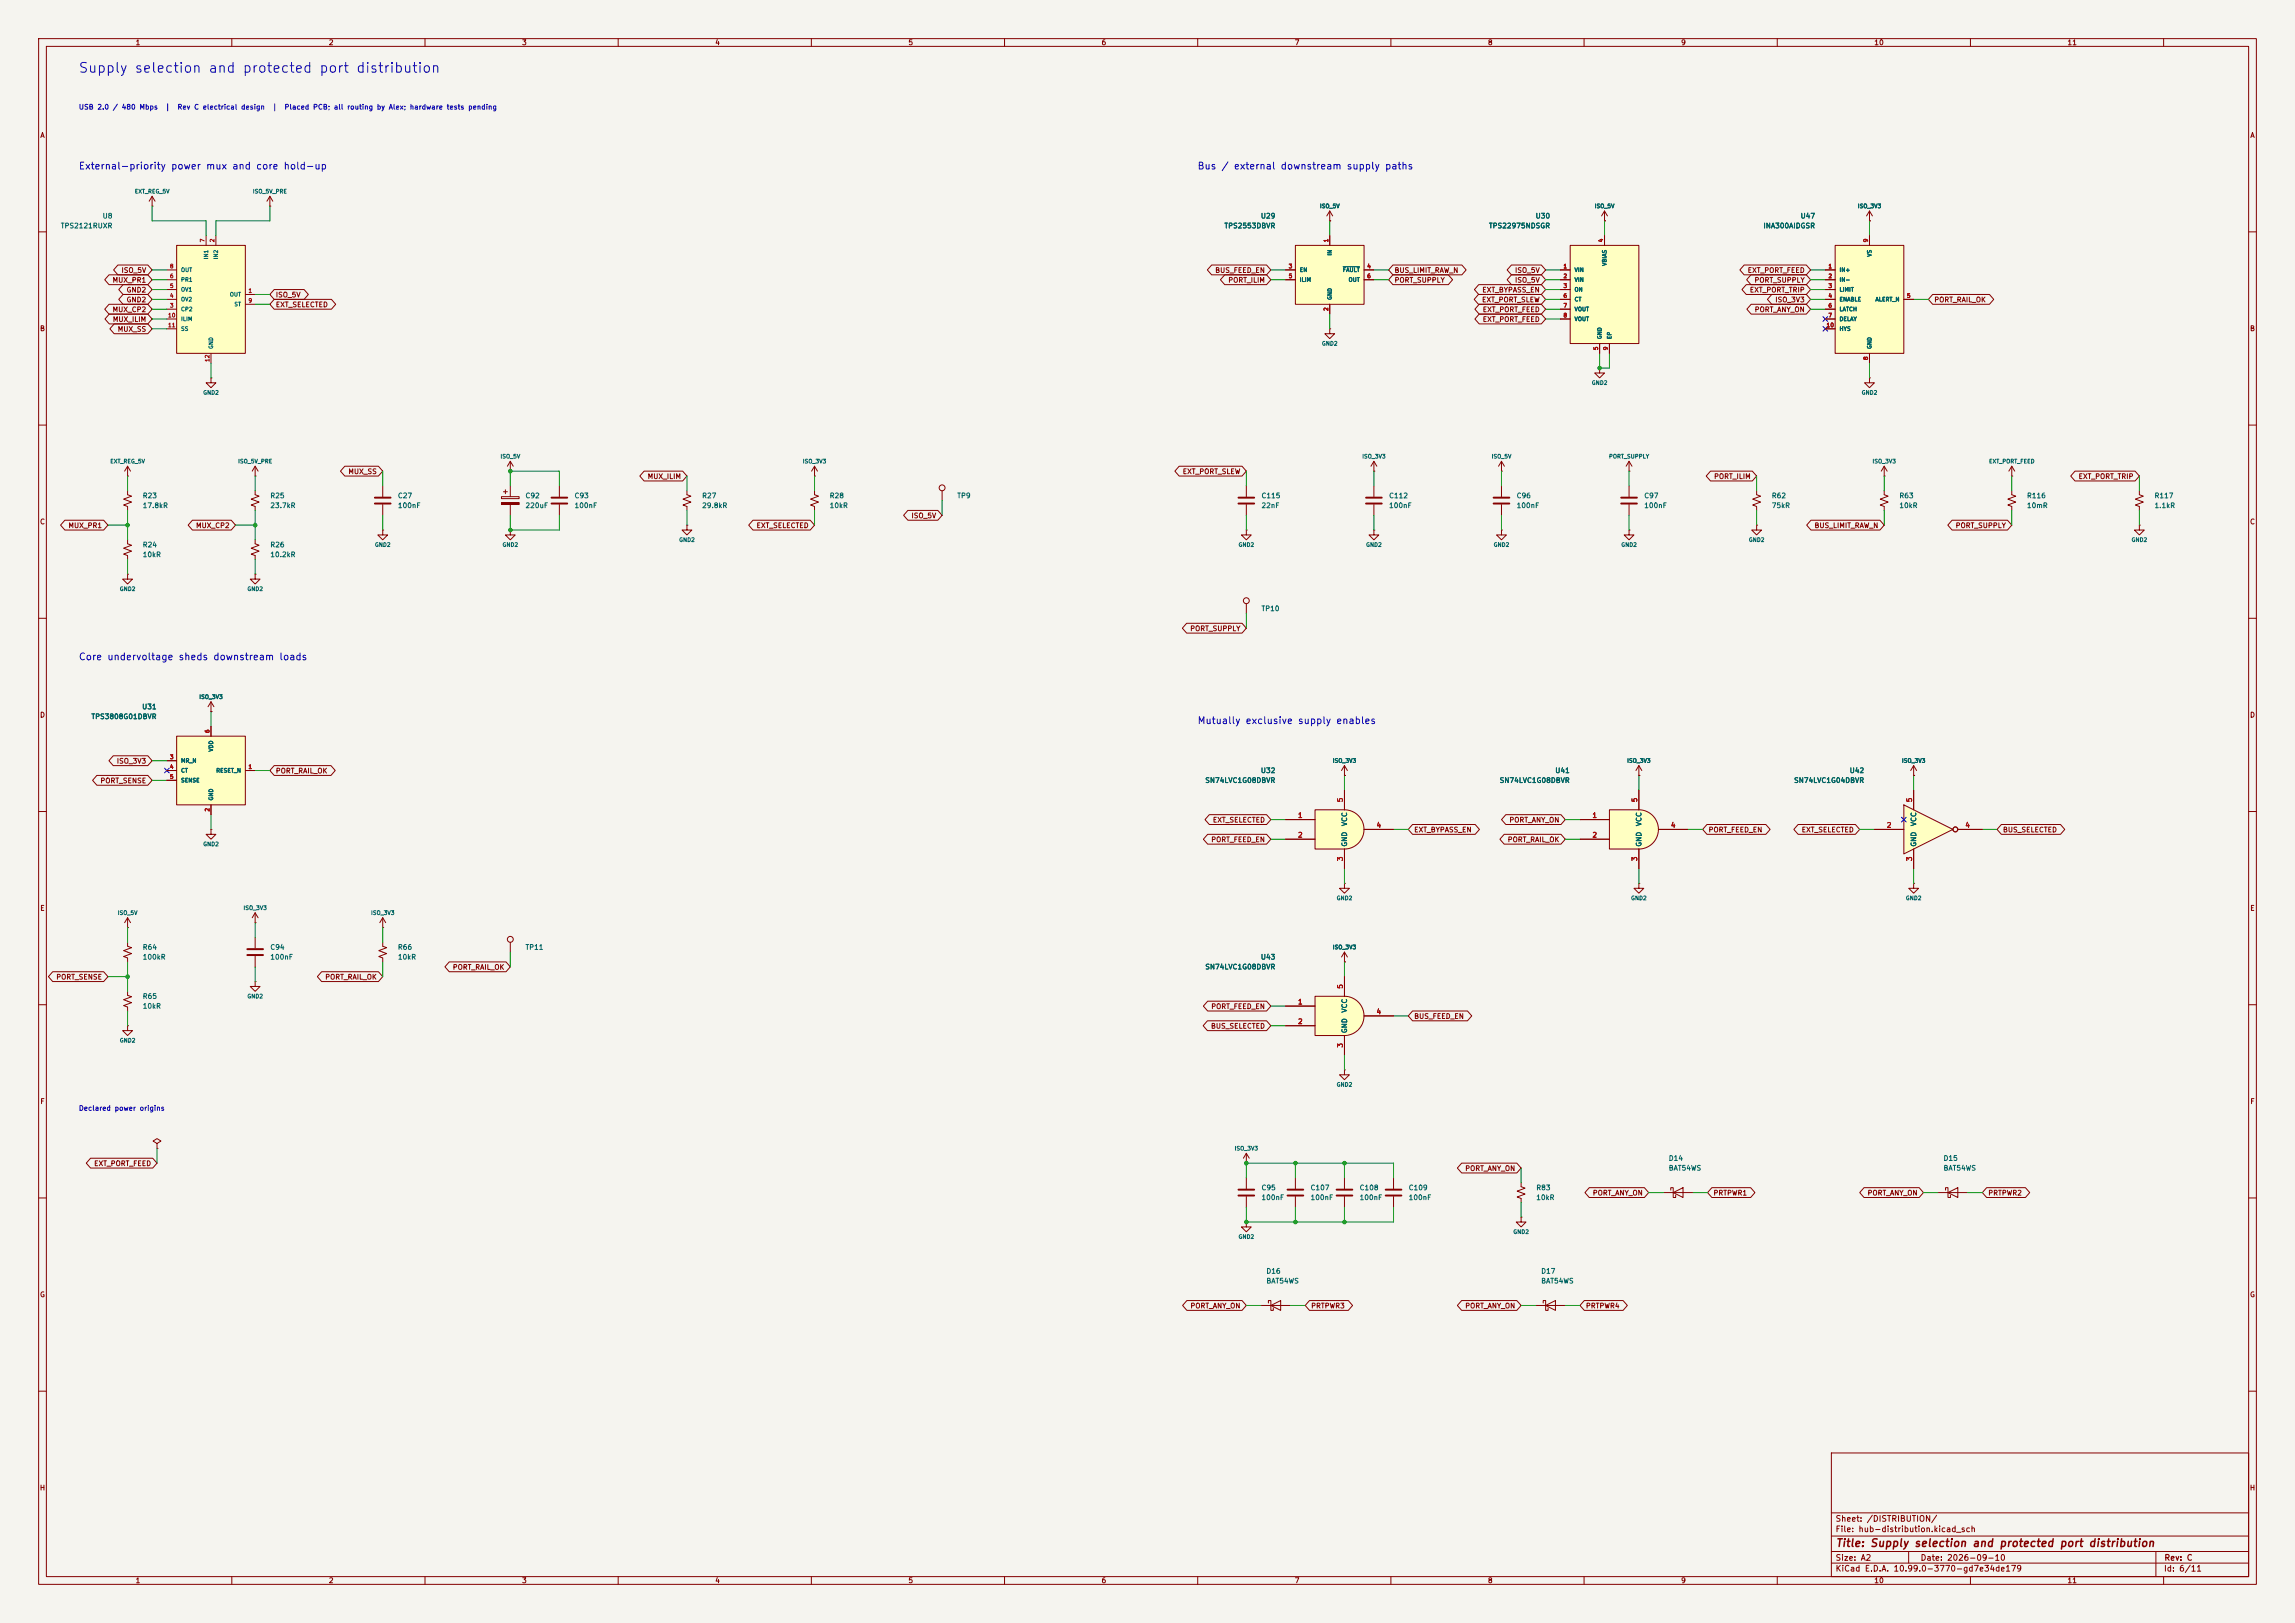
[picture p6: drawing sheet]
<svg xmlns="http://www.w3.org/2000/svg" width="594mm" height="420mm" viewBox="0 0 594 420" stroke-linecap="round" stroke-linejoin="round" font-family="sans-serif">
<defs><g id="words">
<text font-size="2.5" fill="#0000c2" x="20.2" y="19.5">Supply selection and protected port distribution</text>
<text font-size="2" fill="#840000" x="475" y="400.8">Title: Supply selection and protected port distribution</text>
<g font-size="1.8" fill="#0000c2">
<text x="20.2" y="44.3">External-priority power mux and core hold-up</text>
<text x="309.8" y="44.3">Bus / external downstream supply paths</text>
<text x="20.2" y="171.3">Core undervoltage sheds downstream loads</text>
<text x="309.8" y="187.8">Mutually exclusive supply enables</text>
</g>
<g font-size="1.5" fill="#840000">
<text x="475" y="394.1">Sheet: /DISTRIBUTION/</text>
<text x="475" y="396.8">File: hub-distribution.kicad_sch</text>
<text x="475" y="407">KiCad E.D.A. 10.99.0-3770-gd7e34de179</text>
<text x="475" y="404.2">Size: A2</text>
<text x="497" y="404.2">Date: 2026-09-10</text>
<text x="560" y="407">Id: 6/11</text>
<text x="560.1" y="404.2">Rev: C</text>
</g>
<g font-size="1.3" fill="#840000">
<text x="35" y="12">1</text>
<text x="85" y="12">2</text>
<text x="135" y="12">3</text>
<text x="185" y="12">4</text>
<text x="235" y="12">5</text>
<text x="285" y="12">6</text>
<text x="335" y="12">7</text>
<text x="385" y="12">8</text>
<text x="435" y="12">9</text>
<text x="485" y="12">10</text>
<text x="535" y="12">11</text>
<text x="10.3" y="36">A</text>
<text x="582.3" y="36">A</text>
<text x="31.3" y="70.9">ISO_5V</text>
<text x="314.4" y="70.9">BUS_FEED_EN</text>
<text x="360.8" y="70.9">BUS_LIMIT_RAW_N</text>
<text x="392" y="70.9">ISO_5V</text>
<text x="452.2" y="70.9">EXT_PORT_FEED</text>
<text x="29" y="73.4">MUX_PR1</text>
<text x="32.6" y="76">GND2</text>
<text x="71.3" y="77.3">ISO_5V</text>
<text x="317.8" y="73.4">PORT_ILIM</text>
<text x="360.8" y="73.4">PORT_SUPPLY</text>
<text x="383.5" y="76">EXT_BYPASS_EN</text>
<text x="392" y="73.4">ISO_5V</text>
<text x="452.8" y="76">EXT_PORT_TRIP</text>
<text x="454" y="73.4">PORT_SUPPLY</text>
<text x="29" y="81.1">MUX_CP2</text>
<text x="29.1" y="83.6">MUX_ILIM</text>
<text x="32.6" y="78.5">GND2</text>
<text x="71.3" y="79.8">EXT_SELECTED</text>
<text x="383.5" y="78.5">EXT_PORT_SLEW</text>
<text x="383.6" y="81.1">EXT_PORT_FEED</text>
<text x="383.6" y="83.6">EXT_PORT_FEED</text>
<text x="454" y="81.1">PORT_ANY_ON</text>
<text x="459.4" y="78.5">ISO_3V3</text>
<text x="500.5" y="78.5">PORT_RAIL_OK</text>
<text x="10.2" y="86">B</text>
<text x="30.3" y="86.1">MUX_SS</text>
<text x="582.2" y="86">B</text>
<text x="90" y="123">MUX_SS</text>
<text x="167.5" y="124.2">MUX_ILIM</text>
<text x="306" y="123">EXT_PORT_SLEW</text>
<text x="443.5" y="124.2">PORT_ILIM</text>
<text x="537.9" y="124.2">EXT_PORT_TRIP</text>
<text x="10.2" y="136">C</text>
<text x="17.6" y="136.9">MUX_PR1</text>
<text x="50.6" y="136.9">MUX_CP2</text>
<text x="195.7" y="136.9">EXT_SELECTED</text>
<text x="235.8" y="134.4">ISO_5V</text>
<text x="469.5" y="136.9">BUS_LIMIT_RAW_N</text>
<text x="506" y="136.9">PORT_SUPPLY</text>
<text x="582.2" y="136">C</text>
<text x="307.9" y="163.6">PORT_SUPPLY</text>
<text x="10.2" y="186">D</text>
<text x="582.2" y="186">D</text>
<text x="30.1" y="197.9">ISO_3V3</text>
<text x="25.9" y="203">PORT_SENSE</text>
<text x="71.3" y="200.4">PORT_RAIL_OK</text>
<text x="313.8" y="213.1">EXT_SELECTED</text>
<text x="365.9" y="215.7">EXT_BYPASS_EN</text>
<text x="390.5" y="213.1">PORT_ANY_ON</text>
<text x="442.1" y="215.7">PORT_FEED_EN</text>
<text x="466.2" y="215.7">EXT_SELECTED</text>
<text x="518.3" y="215.7">BUS_SELECTED</text>
<text x="313.4" y="218.2">PORT_FEED_EN</text>
<text x="390.1" y="218.2">PORT_RAIL_OK</text>
<text x="10.3" y="236">E</text>
<text x="582.3" y="236">E</text>
<text x="117.1" y="251.2">PORT_RAIL_OK</text>
<text x="14.4" y="253.8">PORT_SENSE</text>
<text x="84" y="253.8">PORT_RAIL_OK</text>
<text x="313.4" y="261.4">PORT_FEED_EN</text>
<text x="365.9" y="263.9">BUS_FEED_EN</text>
<text x="313.3" y="266.5">BUS_SELECTED</text>
<text x="10.3" y="286">F</text>
<text x="582.3" y="286">F</text>
<text x="24.2" y="302">EXT_PORT_FEED</text>
<text x="379.1" y="303.3">PORT_ANY_ON</text>
<text x="412.1" y="309.7">PORT_ANY_ON</text>
<text x="443.4" y="309.7">PRTPWR1</text>
<text x="483.2" y="309.7">PORT_ANY_ON</text>
<text x="514.5" y="309.7">PRTPWR2</text>
<text x="10.2" y="336">G</text>
<text x="582.2" y="336">G</text>
<text x="308" y="338.9">PORT_ANY_ON</text>
<text x="339.2" y="338.9">PRTPWR3</text>
<text x="379.1" y="338.9">PORT_ANY_ON</text>
<text x="410.3" y="338.9">PRTPWR4</text>
<text x="10.2" y="386">H</text>
<text x="582.2" y="386">H</text>
<text x="35" y="410">1</text>
<text x="85" y="410">2</text>
<text x="135" y="410">3</text>
<text x="185" y="410">4</text>
<text x="235" y="410">5</text>
<text x="285" y="410">6</text>
<text x="335" y="410">7</text>
<text x="385" y="410">8</text>
<text x="435" y="410">9</text>
<text x="485" y="410">10</text>
<text x="535" y="410">11</text>
</g>
<g font-size="1.3" fill="#0000c2">
<text x="20.3" y="28.7">USB 2.0 / 480 Mbps</text>
<text x="42.7" y="28.7">|</text>
<text x="45.8" y="28.7">Rev C electrical design</text>
<text x="70.4" y="28.7">|</text>
<text x="73.5" y="28.7">Placed PCB; all routing by Alex; hardware tests pending</text>
<text x="20.3" y="287.7">Declared power origins</text>
</g>
<g font-size="1.3" fill="#006464">
<text x="15.6" y="59.4">TPS2121RUXR</text>
<text x="26.4" y="56.8">U8</text>
<text x="316.8" y="59.4">TPS2553DBVR</text>
<text x="326.2" y="56.8">U29</text>
<text x="385.2" y="59.4">TPS22975NDSGR</text>
<text x="397.3" y="56.8">U30</text>
<text x="456.3" y="59.4">INA300AIDGSR</text>
<text x="465.9" y="56.8">U47</text>
<text x="36.8" y="129.2">R23</text>
<text x="36.8" y="131.8">17.8kR</text>
<text x="69.8" y="129.2">R25</text>
<text x="69.8" y="131.8">23.7kR</text>
<text x="102.9" y="129.2">C27</text>
<text x="102.9" y="131.8">100nF</text>
<text x="135.9" y="129.2">C92</text>
<text x="135.9" y="131.8">220uF</text>
<text x="148.6" y="129.2">C93</text>
<text x="148.6" y="131.8">100nF</text>
<text x="181.6" y="129.2">R27</text>
<text x="181.6" y="131.8">29.8kR</text>
<text x="214.6" y="129.2">R28</text>
<text x="214.6" y="131.8">10kR</text>
<text x="247.6" y="129.2">TP9</text>
<text x="326.4" y="129.2">C115</text>
<text x="326.4" y="131.8">22nF</text>
<text x="359.4" y="129.2">C112</text>
<text x="359.4" y="131.8">100nF</text>
<text x="392.4" y="129.2">C96</text>
<text x="392.4" y="131.8">100nF</text>
<text x="425.4" y="129.2">C97</text>
<text x="425.4" y="131.8">100nF</text>
<text x="458.5" y="129.2">R62</text>
<text x="458.5" y="131.8">75kR</text>
<text x="491.5" y="129.2">R63</text>
<text x="491.5" y="131.8">10kR</text>
<text x="524.5" y="129.2">R116</text>
<text x="524.5" y="131.8">10mR</text>
<text x="557.5" y="129.2">R117</text>
<text x="557.5" y="131.8">1.1kR</text>
<text x="36.8" y="141.9">R24</text>
<text x="69.8" y="141.9">R26</text>
<text x="36.8" y="144.5">10kR</text>
<text x="69.8" y="144.5">10.2kR</text>
<text x="326.4" y="158.4">TP10</text>
<text x="36.7" y="183.8">U31</text>
<text x="23.5" y="186.4">TPS3808G01DBVR</text>
<text x="311.8" y="202.9">SN74LVC1G08DBVR</text>
<text x="326.2" y="200.4">U32</text>
<text x="388" y="202.9">SN74LVC1G08DBVR</text>
<text x="402.4" y="200.4">U41</text>
<text x="464.2" y="202.9">SN74LVC1G04DBVR</text>
<text x="478.6" y="200.4">U42</text>
<text x="348.9" y="213.9" transform="rotate(-90 348.9 213.9)">VCC</text>
<text x="425.1" y="213.9" transform="rotate(-90 425.1 213.9)">VCC</text>
<text x="496.3" y="213.9" transform="rotate(-90 496.3 213.9)">VCC</text>
<text x="348.9" y="219.2" transform="rotate(-90 348.9 219.2)">GND</text>
<text x="425.1" y="219.2" transform="rotate(-90 425.1 219.2)">GND</text>
<text x="496.3" y="219.2" transform="rotate(-90 496.3 219.2)">GND</text>
<text x="36.8" y="246.1">R64</text>
<text x="36.8" y="248.6">100kR</text>
<text x="69.8" y="246.1">C94</text>
<text x="69.8" y="248.6">100nF</text>
<text x="102.9" y="246.1">R66</text>
<text x="102.9" y="248.6">10kR</text>
<text x="135.9" y="246.1">TP11</text>
<text x="311.8" y="251.2">SN74LVC1G08DBVR</text>
<text x="326.2" y="248.6">U43</text>
<text x="36.8" y="258.8">R65</text>
<text x="36.8" y="261.3">10kR</text>
<text x="348.9" y="262.2" transform="rotate(-90 348.9 262.2)">VCC</text>
<text x="348.9" y="267.5" transform="rotate(-90 348.9 267.5)">GND</text>
<text x="431.8" y="300.7">D14</text>
<text x="431.8" y="303.2">BAT54WS</text>
<text x="502.9" y="300.7">D15</text>
<text x="502.9" y="303.2">BAT54WS</text>
<text x="326.4" y="308.3">C95</text>
<text x="326.4" y="310.8">100nF</text>
<text x="339.1" y="308.3">C107</text>
<text x="339.1" y="310.8">100nF</text>
<text x="351.8" y="308.3">C108</text>
<text x="351.8" y="310.8">100nF</text>
<text x="364.5" y="308.3">C109</text>
<text x="364.5" y="310.8">100nF</text>
<text x="397.5" y="308.3">R83</text>
<text x="397.5" y="310.8">10kR</text>
<text x="327.6" y="329.9">D16</text>
<text x="398.8" y="329.9">D17</text>
<text x="327.6" y="332.4">BAT54WS</text>
<text x="398.8" y="332.4">BAT54WS</text>
</g>
<g font-size="1.3" fill="#a90000">
<text x="347.8" y="207.7" transform="rotate(-90 347.8 207.7)">5</text>
<text x="424" y="207.7" transform="rotate(-90 424 207.7)">5</text>
<text x="495.2" y="207.7" transform="rotate(-90 495.2 207.7)">5</text>
<text x="335.8" y="212">1</text>
<text x="356.1" y="214.5">4</text>
<text x="412" y="212">1</text>
<text x="432.3" y="214.5">4</text>
<text x="488.2" y="214.5">2</text>
<text x="508.5" y="214.5">4</text>
<text x="335.8" y="217">2</text>
<text x="412" y="217">2</text>
<text x="347.8" y="223" transform="rotate(-90 347.8 223)">3</text>
<text x="424" y="223" transform="rotate(-90 424 223)">3</text>
<text x="495.2" y="223" transform="rotate(-90 495.2 223)">3</text>
<text x="347.8" y="256" transform="rotate(-90 347.8 256)">5</text>
<text x="335.8" y="260.2">1</text>
<text x="356.1" y="262.8">4</text>
<text x="335.8" y="265.3">2</text>
<text x="347.8" y="271.2" transform="rotate(-90 347.8 271.2)">3</text>
</g>
<g font-size="1" fill="#006464">
<text x="34.8" y="50.3">EXT_REG_5V</text>
<text x="65.3" y="50.3">ISO_5V_PRE</text>
<text x="341.5" y="54.1">ISO_5V</text>
<text x="412.6" y="54.1">ISO_5V</text>
<text x="480.7" y="54.1">ISO_3V3</text>
<text x="46.7" y="70.6">OUT</text>
<text x="54.1" y="67.2" transform="rotate(-90 54.1 67.2)">IN1</text>
<text x="56.6" y="67.2" transform="rotate(-90 56.6 67.2)">IN2</text>
<text x="336.3" y="70.6">EN</text>
<text x="344.9" y="66.3" transform="rotate(-90 344.9 66.3)">IN</text>
<text x="347.4" y="70.6">FAULT</text>
<text x="407.4" y="70.6">VIN</text>
<text x="416.1" y="68.9" transform="rotate(-90 416.1 68.9)">VBIAS</text>
<text x="476" y="70.6">IN+</text>
<text x="484.6" y="66.6" transform="rotate(-90 484.6 66.6)">VS</text>
<text x="46.7" y="75.7">OV1</text>
<text x="46.7" y="73.2">PR1</text>
<text x="59.4" y="77">OUT</text>
<text x="336.3" y="73.2">ILIM</text>
<text x="344.9" y="77.7" transform="rotate(-90 344.9 77.7)">GND</text>
<text x="348.9" y="73.2">OUT</text>
<text x="407.4" y="73.2">VIN</text>
<text x="407.4" y="75.7">ON</text>
<text x="476" y="73.2">IN-</text>
<text x="476" y="75.7">LIMIT</text>
<text x="46.7" y="80.8">CP2</text>
<text x="46.7" y="78.2">OV2</text>
<text x="46.7" y="83.3">ILIM</text>
<text x="60.5" y="79.5">ST</text>
<text x="407.4" y="78.2">CT</text>
<text x="407.4" y="80.8">VOUT</text>
<text x="407.4" y="83.3">VOUT</text>
<text x="476" y="78.2">ENABLE</text>
<text x="476" y="80.8">LATCH</text>
<text x="476" y="83.3">DELAY</text>
<text x="485.3" y="78.2">ALERT_N</text>
<text x="46.7" y="85.9">SS</text>
<text x="342" y="89.7">GND2</text>
<text x="414.8" y="87.9" transform="rotate(-90 414.8 87.9)">GND</text>
<text x="417.3" y="87.9" transform="rotate(-90 417.3 87.9)">EP</text>
<text x="476" y="85.9">HYS</text>
<text x="55.4" y="90.4" transform="rotate(-90 55.4 90.4)">GND</text>
<text x="484.6" y="90.4" transform="rotate(-90 484.6 90.4)">GND</text>
<text x="411.9" y="99.8">GND2</text>
<text x="52.5" y="102.4">GND2</text>
<text x="481.7" y="102.4">GND2</text>
<text x="129.4" y="118.9">ISO_5V</text>
<text x="352.5" y="118.9">ISO_3V3</text>
<text x="386" y="118.9">ISO_5V</text>
<text x="416.3" y="118.9">PORT_SUPPLY</text>
<text x="28.4" y="120.1">EXT_REG_5V</text>
<text x="61.5" y="120.1">ISO_5V_PRE</text>
<text x="207.7" y="120.1">ISO_3V3</text>
<text x="484.5" y="120.1">ISO_3V3</text>
<text x="514.7" y="120.1">EXT_PORT_FEED</text>
<text x="96.9" y="141.7">GND2</text>
<text x="129.9" y="141.7">GND2</text>
<text x="175.7" y="140.5">GND2</text>
<text x="320.4" y="141.7">GND2</text>
<text x="353.5" y="141.7">GND2</text>
<text x="386.5" y="141.7">GND2</text>
<text x="419.5" y="141.7">GND2</text>
<text x="452.5" y="140.5">GND2</text>
<text x="551.6" y="140.5">GND2</text>
<text x="30.9" y="153.2">GND2</text>
<text x="63.9" y="153.2">GND2</text>
<text x="51.5" y="181.1">ISO_3V3</text>
<text x="46.7" y="197.6">MR_N</text>
<text x="55.4" y="194.6" transform="rotate(-90 55.4 194.6)">VDD</text>
<text x="344.8" y="197.6">ISO_3V3</text>
<text x="421" y="197.6">ISO_3V3</text>
<text x="492.2" y="197.6">ISO_3V3</text>
<text x="46.7" y="200.2">CT</text>
<text x="46.7" y="202.7">SENSE</text>
<text x="55.8" y="200.2">RESET_N</text>
<text x="55.4" y="207.3" transform="rotate(-90 55.4 207.3)">GND</text>
<text x="52.5" y="219.2">GND2</text>
<text x="345.8" y="233.2">GND2</text>
<text x="422" y="233.2">GND2</text>
<text x="493.2" y="233.2">GND2</text>
<text x="30.4" y="237">ISO_5V</text>
<text x="62.9" y="235.7">ISO_3V3</text>
<text x="95.9" y="237">ISO_3V3</text>
<text x="344.8" y="245.9">ISO_3V3</text>
<text x="63.9" y="258.6">GND2</text>
<text x="30.9" y="270">GND2</text>
<text x="345.8" y="281.4">GND2</text>
<text x="319.4" y="297.9">ISO_3V3</text>
<text x="320.4" y="320.8">GND2</text>
<text x="391.6" y="319.5">GND2</text>
</g>
<g font-size="1" fill="#a90000">
<text x="53.2" y="62.8" transform="rotate(-90 53.2 62.8)">7</text>
<text x="55.7" y="62.8" transform="rotate(-90 55.7 62.8)">2</text>
<text x="344" y="62.8" transform="rotate(-90 344 62.8)">1</text>
<text x="415.1" y="62.8" transform="rotate(-90 415.1 62.8)">4</text>
<text x="483.7" y="62.8" transform="rotate(-90 483.7 62.8)">9</text>
<text x="43.9" y="69.7">8</text>
<text x="333.4" y="69.7">3</text>
<text x="353.7" y="69.7">4</text>
<text x="404.5" y="69.7">1</text>
<text x="473.1" y="69.7">1</text>
<text x="43.9" y="77.3">4</text>
<text x="43.9" y="74.7">5</text>
<text x="43.9" y="72.2">6</text>
<text x="64.2" y="76">1</text>
<text x="333.4" y="72.2">5</text>
<text x="353.7" y="72.2">6</text>
<text x="404.5" y="72.2">2</text>
<text x="404.5" y="74.7">3</text>
<text x="404.5" y="77.3">6</text>
<text x="473.1" y="72.2">2</text>
<text x="473.1" y="74.7">3</text>
<text x="473.1" y="77.3">4</text>
<text x="493.4" y="77.3">5</text>
<text x="43.4" y="82.4">10</text>
<text x="43.9" y="79.8">3</text>
<text x="64.2" y="78.6">9</text>
<text x="344" y="80.6" transform="rotate(-90 344 80.6)">2</text>
<text x="404.5" y="79.8">7</text>
<text x="404.5" y="82.4">8</text>
<text x="473.1" y="79.8">6</text>
<text x="473.1" y="82.4">7</text>
<text x="43.4" y="84.9">11</text>
<text x="472.6" y="84.9">10</text>
<text x="54.4" y="93.8" transform="rotate(-90 54.4 93.8)">12</text>
<text x="413.8" y="90.8" transform="rotate(-90 413.8 90.8)">5</text>
<text x="416.4" y="90.8" transform="rotate(-90 416.4 90.8)">9</text>
<text x="483.7" y="93.3" transform="rotate(-90 483.7 93.3)">8</text>
<text x="54.4" y="189.8" transform="rotate(-90 54.4 189.8)">6</text>
<text x="43.9" y="196.7">3</text>
<text x="43.9" y="199.2">4</text>
<text x="43.9" y="201.7">5</text>
<text x="64.2" y="199.2">1</text>
<text x="54.4" y="210.1" transform="rotate(-90 54.4 210.1)">2</text>
</g>
</g></defs>
<path d="M0 0h594v420h-594z" fill="#f5f4ef" stroke="#f5f4ef" stroke-width=".26"/>
<g fill="none" stroke="#840000" stroke-width=".26">
<path d="M10 10h574v400h-574zM12 12h570v396h-570zM60 10v2M110 10v2M160 10v2M210 10v2M260 10v2M310 10v2M360 10v2M410 10v2M460 10v2M510 10v2"/>
<path d="M560 10v2M10 60h2M582 60h2M10 110h2M582 110h2M10 160h2M582 160h2M495.3 198.1l-.8 1.3M495.3 198.1l.8 1.3M495.3 198.1v2.6M10 210h2M495.3 200.7h.1"/>
<path d="M582 210h2M66 238.8h.1M66 236.2l-.7 1.3M66 236.2l.8 1.3M66 236.2v2.6M495.3 228.6v1.3h1.3l-1.3 1.2-1.3-1.2h1.3M495.3 228.6h.1M10 260h2M582 260h2M10 310h2M501.6 308.6h7.7M503.6 308v-.7h.6v2.6h.6v-.7"/>
<path d="M504.2 308.6l2.5-1.3v2.6zM582 310h2M10 360h2M474 376h108v32h-108zM582 360h2M474 397.5h108M474 391.5h108M60 408v2M110 408v2M160 408v2M210 408v2M260 408v2"/>
<path d="M310 408v2M360 408v2M410 408v2M460 408v2M474 404.5h108M474 401.5h108M494 401.5v3M510 408v2M558 401.5v6.5M560 408v2"/>
</g>
<path d="M492.8 208.3l12.7 6.3-12.7 6.4z" fill="#ffffc2"/>
<g fill="none" stroke="#840000" stroke-width=".26">
<path d="M424.2 198.1l-.8 1.3M424.2 198.1l.7 1.3M424.2 198.1v2.6M424.2 200.7h.1M485.1 214.6h7.7M492.8 208.3l12.7 6.3-12.7 6.4zM495.3 204.5v5.1M495.3 219.7v5.1M506.7 214.6h6.4M424.2 228.6v1.3h1.2l-1.2 1.2-1.3-1.2h1.3M424.2 228.6h.1M360.7 304.8v2.8"/>
<path d="M360.7 309.6v2.8M397.5 337.8h7.6M399.4 337.2v-.6h.6v2.5h.7v-.6M400 337.8l2.6-1.2v2.5z"/>
<circle cx="506.1" cy="214.6" r=".63"/>
</g>
<path d="M358.6 307.8h4.1M358.6 309.4h4.1" fill="none" stroke="#840000" stroke-width=".51"/>
<path d="M424.2 209.6a5.1 5.1 0 0 1 5 5 5.1 5.1 0 0 1-5 5.1z" fill="#ffffc2" stroke="#ffffc2" stroke-width=".26"/>
<path d="M416.6 209.6h7.6v10.1h-7.6z" fill="#ffffc2"/>
<g fill="none" stroke="#840000" stroke-width=".26">
<path d="M348 198.1v2.6M348 198.1l-.8 1.3M348 198.1l.7 1.3M348 200.7h.1M408.9 212.1h7.7M408.9 217.2h7.7M424.2 209.6a5.1 5.1 0 0 1 5 5 5.1 5.1 0 0 1-5 5.1M424.2 209.6h-7.6v10.1h7.6M424.2 204.5v5.1M424.2 219.7v5.1M429.3 214.6h7.6M348 228.6v1.3h1.2l-1.2 1.2-1.3-1.2h1.3"/>
<path d="M348 228.6h.1M348 276.9v1.2h1.2l-1.2 1.3-1.3-1.3h1.3M348 276.9h.1M322.6 298.5v2.5M322.6 298.5l-.8 1.2M322.6 298.5l.7 1.2M322.6 301h.1M322.6 316.2v1.3h1.2l-1.2 1.3-1.3-1.3h1.3M322.6 316.2h.1M322.6 304.8v2.8M322.6 309.6v2.8M335.3 304.8v2.8"/>
<path d="M335.3 309.6v2.8M348 304.8v2.8M348 309.6v2.8M393.7 315v1.2h1.3l-1.3 1.3-1.3-1.3h1.3M393.7 315h.1M393.7 306.1v1l1 .4-2 .7 2 .8-2 .8 1 .3v1.1M430.5 308.6h7.6M432.4 308v-.7h.7v2.6h.6v-.7M433.1 308.6l2.5-1.3v2.6zM326.4 337.8h7.6M328.3 337.2v-.6h.6v2.5h.7v-.6M328.9 337.8l2.6-1.2v2.5z"/>
</g>
<path d="M320.5 307.8h4.1M320.5 309.4h4.1M333.2 307.8h4.1M333.2 309.4h4.1M345.9 307.8h4.1M345.9 309.4h4.1" fill="none" stroke="#840000" stroke-width=".51"/>
<path d="M348 257.8a5.1 5.1 0 0 1 5 5.1 5.1 5.1 0 0 1-5 5.1z" fill="#ffffc2" stroke="#ffffc2" stroke-width=".26"/>
<path d="M340.4 257.8h7.6v10.2h-7.6z" fill="#ffffc2"/>
<path d="M348 257.8a5.1 5.1 0 0 1 5 5.1 5.1 5.1 0 0 1-5 5.1M348 257.8h-7.6v10.2h7.6M348 248.9h.1M348 246.4v2.5M348 252.7v5.1M348 246.4l-.8 1.3M348 246.4l.7 1.3M332.7 260.4h7.7M332.7 265.4h7.7M348 268v5.1M353.1 262.9h7.6" fill="none" stroke="#840000" stroke-width=".26"/>
<path d="M348 209.6a5.1 5.1 0 0 1 5 5 5.1 5.1 0 0 1-5 5.1z" fill="#ffffc2" stroke="#ffffc2" stroke-width=".26"/>
<path d="M340.4 209.6h7.6v10.1h-7.6z" fill="#ffffc2"/>
<g fill="none" stroke="#840000" stroke-width=".26">
<path d="M39.4 53.3h.1M39.4 50.8l-.8 1.3M39.4 50.8l.7 1.3M39.4 50.8v2.5M69.8 53.3h.1M69.8 50.8l-.7 1.3M69.8 50.8l.8 1.3M69.8 50.8v2.5M332.7 212.1h7.7M332.7 217.2h7.7M348 209.6a5.1 5.1 0 0 1 5 5 5.1 5.1 0 0 1-5 5.1M348 209.6h-7.6v10.1h7.6"/>
<path d="M348 204.5v5.1M348 219.7v5.1M353.1 214.6h7.6"/>
</g>
<path d="M45.7 63.5h17.8v27.9h-17.8z" fill="#ffffc2"/>
<g fill="none" stroke="#840000" stroke-width=".26">
<path d="M43.2 77.5h2.5M43.2 74.9h2.5M43.2 72.4h2.5M43.2 69.9h2.5M45.7 63.5h17.8v27.9h-17.8zM53.3 61v2.5M55.9 61v2.5M63.5 76.2h2.5M63.5 78.7h2.5M43.2 80h2.5M43.2 82.6h2.5M43.2 85.1h2.5"/>
<path d="M54.6 97.8v1.3h1.3l-1.3 1.2-1.3-1.2h1.3M54.6 97.8h.1M54.6 91.4v2.6M33 123.2h.1M33 120.7l-.7 1.2M33 120.7l.8 1.2M33 120.7v2.5M66 123.2h.1M66 120.7l-.7 1.2M66 120.7l.8 1.2M66 120.7v2.5M33 243.8v1.1l1 .3-2 .8 2 .8-2 .7 1 .4v1"/>
<path d="M33 256.5v1.1l1 .3-2 .8 2 .8-2 .7 1 .4v1"/>
</g>
<path d="M335.3 63.5h17.8v15.2h-17.8z" fill="#ffffc2"/>
<g fill="none" stroke="#840000" stroke-width=".26">
<path d="M483.9 57.2h.1M483.9 54.6l-.8 1.3M483.9 54.6l.7 1.3M483.9 54.6v2.6M332.7 69.9h2.6M332.7 72.4h2.6M335.3 63.5h17.8v15.2h-17.8zM344.2 61v2.5M344.2 78.7v2.6M353.1 69.9h2.5M353.1 72.4h2.5M483.9 97.8v1.3h1.2l-1.2 1.2-1.3-1.2h1.3"/>
<path d="M483.9 97.8h.1M132.1 119.4v2.5M132.1 119.4l-.8 1.3M132.1 119.4l.7 1.3M129.8 128.5h4.6v.5h-4.6zM130.3 127.3h1M130.8 126.7v1.1M132.1 137.2v1.2h1.2l-1.2 1.3-1.3-1.3h1.3M132.1 137.2h.1M132.1 121.9h.1M132.1 125.7v2.8M132.1 130.6v2.8"/>
<path d="M144.8 125.7v2.8M144.8 130.6v2.8M177.8 127v1l1 .4-2 .8 2 .7-2 .8 1 .4v1M177.8 135.9v1.3h1.3l-1.3 1.2-1.3-1.2h1.3M177.8 135.9h.1M210.8 127v1l1 .4-2 .8 2 .7-2 .8 1 .4v1M210.8 123.2h.1M210.8 120.7v2.5M210.8 120.7l-.7 1.2M210.8 120.7l.8 1.2M243.8 127v2.5M322.6 137.2v1.2h1.2l-1.2 1.3-1.3-1.3h1.3"/>
<path d="M322.6 137.2h.1M322.6 125.7v2.8M322.6 130.6v2.8M355.6 137.2v1.2h1.3l-1.3 1.3-1.3-1.3h1.3M355.6 137.2h.1M388.6 137.2v1.2h1.3l-1.3 1.3-1.3-1.3h1.3M388.6 137.2h.1M421.6 137.2v1.2h1.3l-1.3 1.3-1.2-1.3h1.2M421.6 137.2h.1M487.7 123.2h.1M487.7 127v1l1 .4-2 .8 2 .7-2 .8 1 .4v1M487.7 120.7l-.8 1.2"/>
<path d="M487.7 120.7l.7 1.2M487.7 120.7v2.5M520.7 127v1l1 .4-2 .8 2 .7-2 .8 1 .4v1M520.7 123.2h.1M520.7 120.7v2.5M520.7 120.7l-.8 1.2M520.7 120.7l.8 1.2M553.7 127v1l1 .4-2 .8 2 .7-2 .8 1 .4v1M553.7 135.9v1.3h1.3l-1.3 1.2-1.3-1.2h1.3M553.7 135.9h.1M322.6 156.2v2.6M132.1 243.8v2.6"/>
<circle cx="243.8" cy="126.2" r=".76"/>
<circle cx="322.6" cy="155.4" r=".76"/>
<circle cx="132.1" cy="243.1" r=".76"/>
</g>
<path d="M347.6 69h4.2" fill="none" stroke="#006464" stroke-width=".26"/>
<path d="M142.7 128.8h4.1M142.7 130.3h4.1M320.5 128.8h4.1M320.5 130.3h4.1" fill="none" stroke="#840000" stroke-width=".51"/>
<path d="M129.8 130h4.6v.6h-4.6z" fill="#840000" stroke="#840000" stroke-width=".26"/>
<path d="M475 63.5h17.8v27.9h-17.8z" fill="#ffffc2"/>
<g fill="none" stroke="#840000" stroke-width=".26">
<path d="M344.2 57.2h.1M344.2 54.6l-.8 1.3M344.2 54.6l.7 1.3M344.2 54.6v2.6M415.3 57.2h.1M415.3 54.6l-.8 1.3M415.3 54.6l.8 1.3M415.3 54.6v2.6M472.4 69.9h2.6M472.4 72.4h2.6M472.4 74.9h2.6M472.4 77.5h2.6"/>
<path d="M475 63.5h17.8v27.9h-17.8zM483.9 61v2.5M492.8 77.5h2.5M344.2 85.1v1.3h1.2l-1.2 1.2-1.3-1.2h1.3M344.2 85.1h.1M414 95.3v1.2h1.3l-1.3 1.3-1.3-1.3h1.3M414 95.3h.1M472.4 80h2.6M472.4 82.6h2.6M472.4 85.1h2.6M483.9 91.4v2.6M355.6 119.4v2.5"/>
<path d="M355.6 119.4l-.8 1.3M355.6 119.4l.8 1.3M388.6 119.4v2.5M388.6 119.4l-.7 1.3M388.6 119.4l.8 1.3M421.6 119.4l-.7 1.3M421.6 119.4l.8 1.3M421.6 119.4v2.5M33 127v1l1 .4-2 .8 2 .7-2 .8 1 .4v1M66 127v1l1.1 .4-2.1 .8 2.1 .7-2.1 .8 1 .4v1M355.6 121.9h.1M355.6 125.7v2.8"/>
<path d="M355.6 130.6v2.8M388.6 121.9h.1M388.6 125.7v2.8M388.6 130.6v2.8M421.6 121.9h.1M421.6 125.7v2.8M421.6 130.6v2.8M454.7 127v1l1 .4-2.1 .8 2.1 .7-2.1 .8 1.1 .4v1M454.7 135.9v1.3h1.2l-1.2 1.2-1.3-1.2h1.3M454.7 135.9h.1M33 148.6v1.3h1.3l-1.3 1.2-1.3-1.2h1.3M33 148.6h.1"/>
<path d="M66 148.6v1.3h1.3l-1.3 1.2-1.2-1.2h1.2M66 148.6h.1M99.1 237.5l-.8 1.3M99.1 237.5l.7 1.3M99.1 237.5v2.5M66 254v1.3h1.3l-1.3 1.2-1.2-1.2h1.2M66 254h.1M66 242.6v2.8M66 247.4v2.8M99.1 240h.1M99.1 243.8v1.1l1 .3-2.1 .8 2.1 .8-2.1 .7 1.1 .4v1M33 265.4v1.3h1.3l-1.3 1.3-1.3-1.3h1.3"/>
<path d="M33 265.4h.1M40.6 295.9l1.1-.6-1.1-.7-1 .7 1 .6v1.3M40.6 297.2h.1"/>
</g>
<path d="M353.6 128.8h4M353.6 130.3h4M386.6 128.8h4.1M386.6 130.3h4.1M419.6 128.8h4.1M419.6 130.3h4.1M64 245.6h4.1M64 247.1h4.1" fill="none" stroke="#840000" stroke-width=".51"/>
<path d="M406.4 63.5h17.8v25.4h-17.8z" fill="#ffffc2"/>
<g fill="none" stroke="#840000" stroke-width=".26">
<path d="M403.9 69.9h2.5M403.9 72.4h2.5M403.9 74.9h2.5M403.9 77.5h2.5M406.4 63.5h17.8v25.4h-17.8zM415.3 61v2.5M403.9 80h2.5M403.9 82.6h2.5M414 88.9v2.5M416.6 88.9v2.5M33 139.7v1l1 .4-2 .8 2 .7-2 .8 1 .4v1M66 139.7v1l1.1 .4-2.1 .8 2.1 .7-2.1 .8 1 .4v1"/>
<path d="M99.1 137.2v1.2h1.2l-1.2 1.3-1.3-1.3h1.3M99.1 137.2h.1M99.1 125.7v2.8M99.1 130.6v2.8M54.6 184.2h.1M54.6 181.6l-.8 1.3M54.6 181.6l.8 1.3M54.6 181.6v2.6M33 237.5l-.7 1.3M33 237.5l.8 1.3M33 237.5v2.5M33 240h.1"/>
</g>
<path d="M97 128.8h4.1M97 130.3h4.1" fill="none" stroke="#840000" stroke-width=".51"/>
<path d="M45.7 190.5h17.8v17.8h-17.8z" fill="#ffffc2"/>
<g fill="none" stroke="#840000" stroke-width=".26">
<path d="M344.2 57.2h.1M415.3 57.2h.1M483.9 57.2h.1M28.2 78.7h10.1l1.1 1.3-1.1 1.3h-10.1l-1.1-1.3zM28.2 71.1h10.1l1.1 1.3-1.1 1.3h-10.1l-1.1-1.3zM30.5 68.6h7.8l1.1 1.3-1.1 1.2h-7.8l-1.1-1.2zM31.8 73.7h6.5l1.1 1.2-1.1 1.3h-6.5l-1.1-1.3zM31.8 76.2h6.5l1.1 1.3-1.1 1.2h-6.5l-1.1-1.2zM71 77.5h14.8l1.1 1.2-1.1 1.3h-14.8l-1.2-1.3zM71 74.9h7.7l1.1 1.3-1.1 1.3h-7.7l-1.2-1.3zM313.6 68.6h14.2l1.1 1.3-1.1 1.2h-14.2l-1.1-1.2zM317 71.1h10.8l1.1 1.3-1.1 1.3h-10.8l-1.1-1.3z"/>
<path d="M332.7 69.9h2.6M332.7 72.4h2.6M344.2 61v2.5M344.2 78.7v2.6M353.1 69.9h2.5M353.1 72.4h2.5M360.5 68.6h17.9l1.1 1.3-1.1 1.2h-17.9l-1.1-1.2zM360.5 71.1h14.4l1.1 1.3-1.1 1.3h-14.4l-1.1-1.3zM382.7 76.2h16.2l1.1 1.3-1.1 1.2h-16.2l-1.1-1.2zM382.7 73.7h16.2l1.1 1.2-1.1 1.3h-16.2l-1.1-1.3zM382.8 78.7h16.1l1.1 1.3-1.1 1.3h-16.1l-1.1-1.3zM391.2 68.6h7.7l1.1 1.3-1.1 1.2h-7.7l-1.1-1.2z"/>
<path d="M391.2 71.1h7.7l1.1 1.3-1.1 1.3h-7.7l-1.1-1.3zM403.9 69.9h2.5M403.9 72.4h2.5M403.9 74.9h2.5M403.9 77.5h2.5M415.3 61v2.5M451.4 68.6h16.1l1.1 1.3-1.1 1.2h-16.1l-1.1-1.2zM452 73.7h15.5l1.1 1.2-1.1 1.3h-15.5l-1.1-1.3zM453.2 71.1h14.3l1.1 1.3-1.1 1.3h-14.3l-1.1-1.3zM453.2 78.7h14.3l1.1 1.3-1.1 1.3h-14.3l-1.1-1.3zM458.6 76.2h8.9l1.1 1.3-1.1 1.2h-8.9l-1.1-1.2zM472.4 69.9h2.6"/>
<path d="M472.4 72.4h2.6M472.4 74.9h2.6M472.4 77.5h2.6M483.9 61v2.5M492.8 77.5h2.5M500.2 76.2h14.7l1.1 1.3-1.1 1.2h-14.7l-1.1-1.2zM28.3 81.3h10l1.1 1.3-1.1 1.2h-10l-1.1-1.2zM29.5 83.8h8.8l1.1 1.3-1.1 1.3h-8.8l-1.1-1.3zM382.8 81.3h16.1l1.1 1.3-1.1 1.2h-16.1l-1.1-1.2zM403.9 80h2.5M403.9 82.6h2.5M414 88.9v2.5"/>
<path d="M416.6 88.9v2.5M472.4 80h2.6M472.4 82.6h2.6M472.4 85.1h2.6M483.9 91.4v2.6M16.8 134.6h10l1.1 1.3-1.1 1.3h-10l-1.1-1.3zM49.8 134.6h10l1.2 1.3-1.2 1.3h-10l-1.1-1.3zM89.2 120.6h8.7l1.2 1.3-1.2 1.3h-8.7l-1.1-1.3zM166.7 121.9h10l1.1 1.3-1.1 1.3h-10l-1.1-1.3zM194.9 134.6h14.8l1.1 1.3-1.1 1.3h-14.8l-1.1-1.3zM235 132.1h7.7l1.1 1.3-1.1 1.2h-7.7l-1.1-1.2zM305.2 120.6h16.3l1.1 1.3-1.1 1.3h-16.3l-1.1-1.3z"/>
<path d="M442.7 121.9h10.8l1.2 1.3-1.2 1.3h-10.8l-1.1-1.3zM468.7 134.6h17.9l1.1 1.3-1.1 1.3h-17.9l-1.1-1.3zM505.3 134.6h14.3l1.1 1.3-1.1 1.3h-14.3l-1.2-1.3zM537.1 121.9h15.5l1.1 1.3-1.1 1.3h-15.5l-1.1-1.3zM307.1 161.3h14.4l1.1 1.3-1.1 1.2h-14.4l-1.1-1.2zM29.3 195.6h9l1.1 1.3-1.1 1.2h-9l-1.1-1.2zM43.2 199.4h2.5M43.2 196.9h2.5M45.7 190.5h17.8v17.8h-17.8zM54.6 184.2h.1M54.6 188v2.5M63.5 199.4h2.5"/>
<path d="M71 198.1h14.7l1.1 1.3-1.1 1.3h-14.7l-1.2-1.3zM25.1 200.7h13.2l1.1 1.2-1.1 1.3h-13.2l-1.1-1.3zM43.2 201.9h2.5M54.6 214.6v1.3h1.3l-1.3 1.3-1.3-1.3h1.3M54.6 214.6h.1M54.6 208.3v2.5M312.6 215.9h15.2l1.1 1.3-1.1 1.2h-15.2l-1.1-1.2zM313 210.8h14.8l1.1 1.3-1.1 1.3h-14.8l-1.1-1.3zM332.7 212.1h7.7M332.7 217.2h7.7M348 200.7h.1M348 204.5v5.1"/>
<path d="M348 219.7v5.1M353.1 214.6h7.6M365.6 213.4h16.2l1.1 1.2-1.1 1.3h-16.2l-1.1-1.3zM389.3 215.9h14.7l1.1 1.3-1.1 1.2h-14.7l-1.1-1.2zM389.7 210.8h14.3l1.1 1.3-1.1 1.3h-14.3l-1.1-1.3zM408.9 212.1h7.7M408.9 217.2h7.7M424.2 200.7h.1M424.2 204.5v5.1M424.2 219.7v5.1M429.3 214.6h7.6M441.8 213.4h15.2l1.2 1.2-1.2 1.3h-15.2l-1.1-1.3z"/>
<path d="M465.4 213.4h14.8l1.1 1.2-1.1 1.3h-14.8l-1.1-1.3zM485.1 214.6h7.7M495.3 200.7h.1M495.3 204.5v5.1M495.3 219.7v5.1M506.7 214.6h6.4M518 213.4h15.3l1.1 1.2-1.1 1.3h-15.3l-1.1-1.3zM13.6 251.5h13.2l1.1 1.2-1.1 1.3h-13.2l-1.1-1.3zM83.2 251.5h14.7l1.2 1.2-1.2 1.3h-14.7l-1.1-1.3zM116.3 248.9h14.7l1.1 1.3-1.1 1.3h-14.7l-1.1-1.3zM312.6 259.1h15.2l1.1 1.3-1.1 1.2h-15.2l-1.1-1.2zM348 248.9h.1"/>
<path d="M348 252.7v5.1M312.5 264.2h15.3l1.1 1.2-1.1 1.3h-15.3l-1.1-1.3zM332.7 260.4h7.7M332.7 265.4h7.7M348 268v5.1M353.1 262.9h7.6M365.6 261.6h14.2l1.1 1.3-1.1 1.3h-14.2l-1.1-1.3zM23.4 299.7h16.1l1.1 1.3-1.1 1.3h-16.1l-1.1-1.3zM378.3 301h14.3l1.1 1.3-1.1 1.2h-14.3l-1.1-1.2zM411.3 307.3h14.3l1.1 1.3-1.1 1.3h-14.3l-1.1-1.3zM443.1 307.3h10l1.1 1.3-1.1 1.3h-10l-1.1-1.3zM482.5 307.3h14.2l1.1 1.3-1.1 1.3h-14.2l-1.2-1.3z"/>
<path d="M514.2 307.3h10l1.1 1.3-1.1 1.3h-10l-1.1-1.3zM307.2 336.5h14.3l1.1 1.3-1.1 1.3h-14.3l-1.1-1.3zM338.9 336.5h10.1l1.1 1.3-1.1 1.3h-10.1l-1.1-1.3zM378.3 336.5h14.3l1.1 1.3-1.1 1.3h-14.3l-1.1-1.3zM410.1 336.5h10l1.1 1.3-1.1 1.3h-10l-1.2-1.3z"/>
<circle cx="506.1" cy="214.6" r=".63"/>
</g>
<g fill="none" stroke="#009600" stroke-width=".26">
<path d="M39.4 53.3v3.9h13.9v3.8M69.8 53.3v3.9h-13.9v3.8M344.2 57.2v3.8M415.3 57.2v3.8M483.9 57.2v3.8M39.4 69.9h3.8M39.4 77.5h3.8M39.4 74.9h3.8M39.4 72.4h3.8M66 78.7h3.8M66 76.2h3.8M328.9 69.9h3.8"/>
<path d="M328.9 72.4h3.8M355.6 69.9h3.8M355.6 72.4h3.8M400 69.9h3.9M400 77.5h3.9M400 74.9h3.9M400 72.4h3.9M468.6 69.9h3.8M468.6 77.5h3.8M468.6 74.9h3.8M468.6 72.4h3.8M495.3 77.5h3.8"/>
<path d="M39.4 85.1h3.8M39.4 82.6h3.8M39.4 80h3.8M54.6 94v3.8M344.2 81.3v3.8M400 82.6h3.9M400 80h3.9M414 91.4v3.9h2.6v-3.9M468.6 80h3.8M483.9 94v3.8M27.9 135.9h5.1M33 123.2v3.8"/>
<path d="M33 132.1v7.6M61 135.9h5M66 123.2v3.8M66 132.1v7.6M99.1 121.9v3.8M99.1 133.4v3.8M132.1 125.7v-3.8h12.7v3.8M132.1 133.4v3.8h12.7v-3.8M177.8 123.2v3.8M177.8 132.1v3.8M210.8 123.2v3.8M210.8 132.1v3.8"/>
<path d="M243.8 129.5v3.9M322.6 121.9v3.8M322.6 133.4v3.8M355.6 121.9v3.8M355.6 133.4v3.8M388.6 121.9v3.8M388.6 133.4v3.8M421.6 121.9v3.8M421.6 133.4v3.8M454.7 123.2v3.8M454.7 132.1v3.8M487.7 123.2v3.8"/>
<path d="M487.7 132.1v3.8M520.7 123.2v3.8M520.7 132.1v3.8M553.7 123.2v3.8M553.7 132.1v3.8M33 144.8v3.8M66 144.8v3.8M322.6 158.8v3.8M39.4 196.9h3.8M54.6 184.2v3.8M66 199.4h3.8M39.4 201.9h3.8"/>
<path d="M54.6 210.8v3.8M328.9 212.1h3.8M328.9 217.2h3.8M348 200.7v3.8M360.7 214.6h3.8M405.1 212.1h3.8M405.1 217.2h3.8M424.2 200.7v3.8M436.9 214.6h3.8M481.3 214.6h3.8M495.3 200.7v3.8M513.1 214.6h3.8"/>
<path d="M66 238.8v3.8M348 224.8v3.8M424.2 224.8v3.8M495.3 224.8v3.8M27.9 252.7h5.1M33 240v3.8M33 248.9v7.6M66 250.2v3.8M99.1 240v3.8M99.1 248.9v3.8M132.1 246.4v3.8M348 248.9v3.8"/>
<path d="M33 261.6v3.8M328.9 260.4h3.8M328.9 265.4h3.8M348 273.1v3.8M360.7 262.9h3.8M40.6 297.2v3.8M322.6 304.8v-3.8h38.1v3.8M322.6 312.4v3.8h38.1v-3.8M335.3 301v3.8M335.3 312.4v3.8M348 301v3.8M348 312.4v3.8"/>
<path d="M393.7 302.3v3.8M393.7 311.2v3.8M426.7 308.6h3.8M438.1 308.6h3.9M497.8 308.6h3.8M509.3 308.6h3.8M322.6 337.8h3.8M334 337.8h3.8M393.7 337.8h3.8M405.1 337.8h3.8"/>
</g>
<path d="M471.8 81.9l1.2 1.3M471.8 84.5l1.2 1.2M473 81.9l-1.2 1.3M473 84.5l-1.2 1.2M42.6 198.8l1.2 1.2M43.8 198.8l-1.2 1.2M492.2 211.5l1.2 1.2M493.4 211.5l-1.2 1.2" fill="none" stroke="#000084" stroke-width=".26"/>
<path d="M347.6 69h4.2" fill="none" stroke="#006464" stroke-width=".26"/>
<g fill="#009600" stroke="#009600" stroke-width=".26">
<circle cx="33" cy="252.7" r=".46"/>
<circle cx="33" cy="135.9" r=".46"/>
<circle cx="66" cy="135.9" r=".46"/>
<circle cx="132.1" cy="121.9" r=".46"/>
<circle cx="132.1" cy="137.2" r=".46"/>
<circle cx="414" cy="95.3" r=".46"/>
<circle cx="335.3" cy="301" r=".46"/>
<circle cx="348" cy="301" r=".46"/>
<circle cx="322.6" cy="316.2" r=".46"/>
<circle cx="335.3" cy="316.2" r=".46"/>
<circle cx="348" cy="316.2" r=".46"/>
<circle cx="322.6" cy="301" r=".46"/>
</g>
<use href="#words"/>
</svg>
